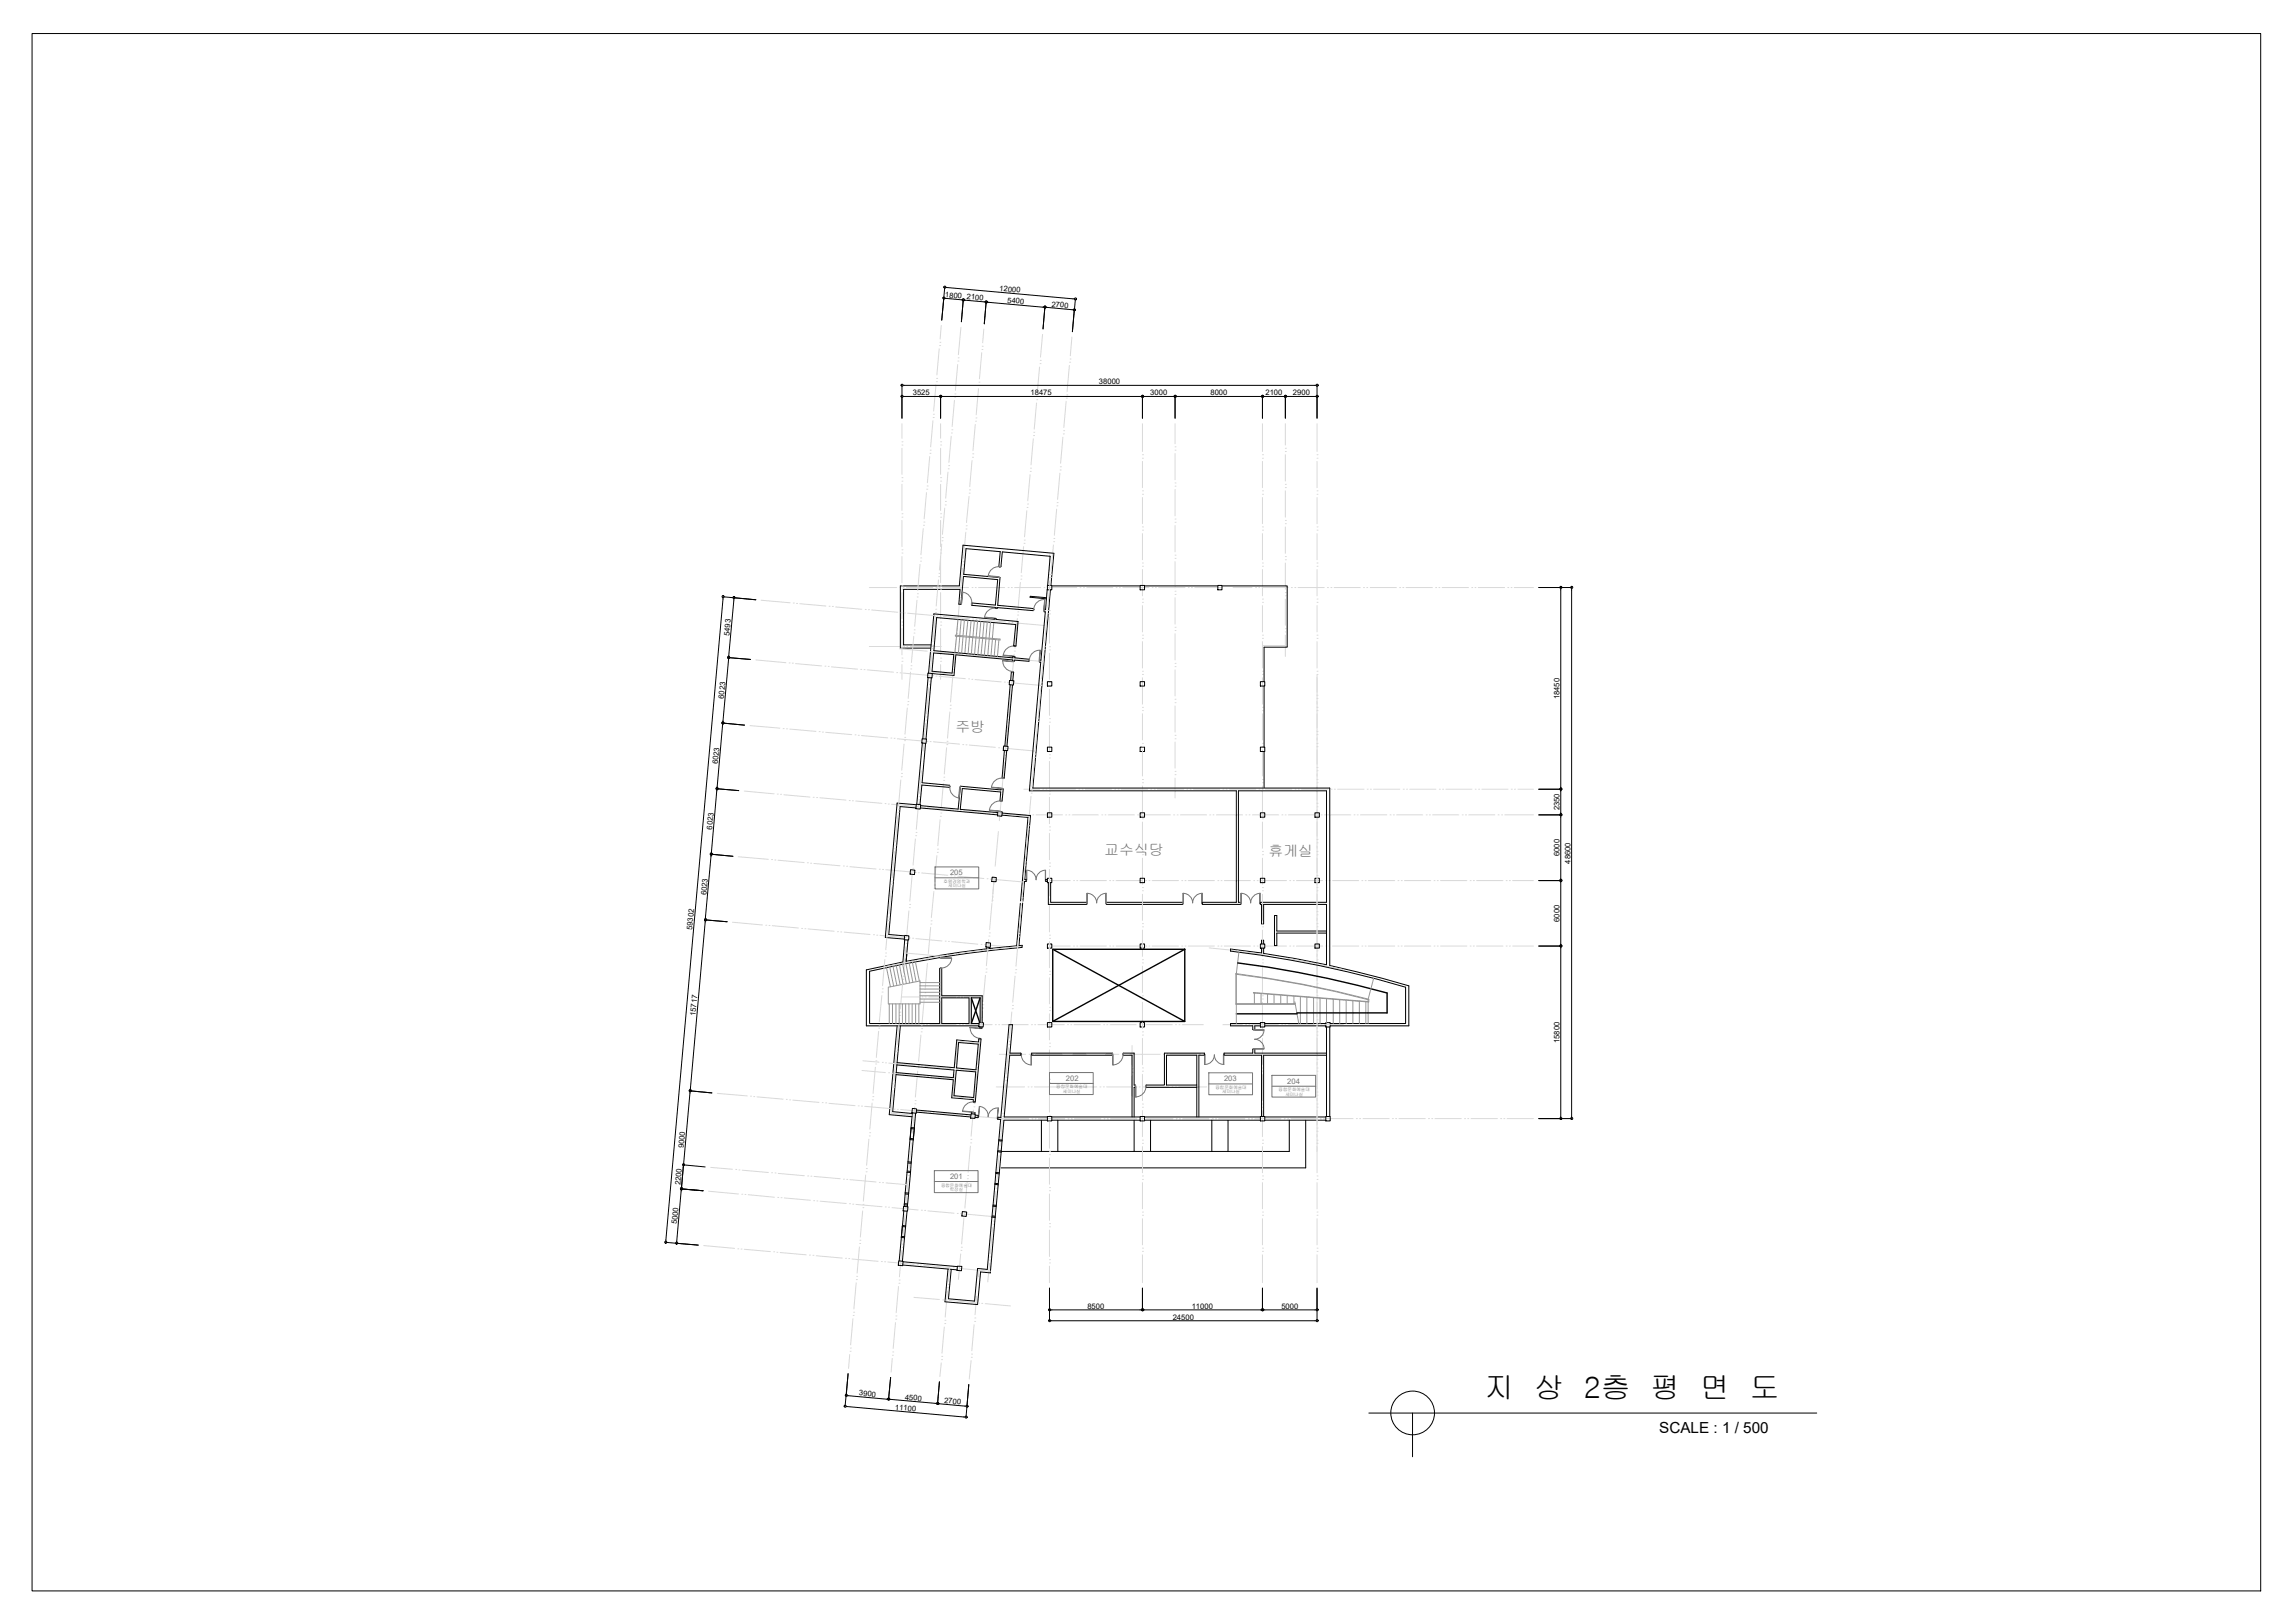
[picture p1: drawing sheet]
<svg xmlns="http://www.w3.org/2000/svg" width="420mm" height="297mm" viewBox="0 0 420 297" stroke-linecap="round" stroke-linejoin="round" font-family="sans-serif">
<defs><g id="words">
<text font-size="5.5" x="271.8" y="255.9">지 상 2층 평 면 도</text>
<text font-size="2.8" x="303.8" y="262.2">SCALE : 1 / 500</text>
<g font-size="2.7" fill="#757575">
<text x="174.9" y="133.9">주방</text>
<text x="202.2" y="156.4">교수식당</text>
<text x="232.2" y="156.6">휴게실</text>
</g>
<g font-size="1.4">
<text x="183" y="53.3" transform="rotate(5 183 53.3)">12000</text>
<text x="173" y="54.4" transform="rotate(5 173 54.4)">1800</text>
<text x="176.9" y="54.7" transform="rotate(5 176.9 54.7)">2100</text>
<text x="184.4" y="55.4" transform="rotate(5 184.4 55.4)">5400</text>
<text x="192.5" y="56.1" transform="rotate(5 192.5 56.1)">2700</text>
<text x="201.2" y="70.3">38000</text>
<text x="167.1" y="72.3">3525</text>
<text x="188.7" y="72.3">18475</text>
<text x="210.6" y="72.3">3000</text>
<text x="221.6" y="72.3">8000</text>
<text x="231.7" y="72.3">2100</text>
<text x="236.7" y="72.3">2900</text>
<text x="133.5" y="116.4" transform="rotate(-85 133.5 116.4)">5493</text>
<text x="132.5" y="127.9" transform="rotate(-85 132.5 127.9)">6023</text>
<text x="285.5" y="128" transform="rotate(-90 285.5 128)">18450</text>
<text x="131.4" y="139.9" transform="rotate(-85 131.4 139.9)">6023</text>
<text x="285.5" y="148.3" transform="rotate(-90 285.5 148.3)">2350</text>
<text x="130.4" y="151.8" transform="rotate(-85 130.4 151.8)">6023</text>
<text x="285.5" y="156.7" transform="rotate(-90 285.5 156.7)">6000</text>
<text x="287.5" y="158.1" transform="rotate(-90 287.5 158.1)">48600</text>
<text x="129.3" y="163.9" transform="rotate(-85 129.3 163.9)">6023</text>
<text x="126.7" y="170.2" transform="rotate(-85 126.7 170.2)">59302</text>
<text x="285.5" y="168.7" transform="rotate(-90 285.5 168.7)">6000</text>
<text x="127.3" y="186" transform="rotate(-84 127.3 186)">15717</text>
<text x="285.5" y="190.9" transform="rotate(-90 285.5 190.9)">15800</text>
<text x="125.2" y="210.1" transform="rotate(-85 125.2 210.1)">9000</text>
<text x="124.6" y="216.9" transform="rotate(-85 124.6 216.9)">2200</text>
<text x="123.9" y="224.1" transform="rotate(-85 123.9 224.1)">5000</text>
<text x="199.1" y="239.5">8500</text>
<text x="218.2" y="239.5">11000</text>
<text x="234.6" y="239.5">5000</text>
<text x="214.7" y="241.5">24500</text>
<text x="157.3" y="255.4" transform="rotate(5 157.3 255.4)">3900</text>
<text x="163.8" y="258" transform="rotate(5 163.8 258)">11100</text>
<text x="165.6" y="256.2" transform="rotate(5 165.6 256.2)">4500</text>
<text x="172.8" y="256.8" transform="rotate(5 172.8 256.8)">2700</text>
</g>
<g font-size="1.4" fill="#757575">
<text x="173.9" y="160.2">205</text>
<text x="195.1" y="197.8">202</text>
<text x="224.1" y="197.9">203</text>
<text x="235.7" y="198.3">204</text>
<text x="173.9" y="215.8">201</text>
</g>
<g font-size=".8" fill="#757575">
<text x="172.7" y="161.5">호텔경영학과</text>
<text x="173.6" y="162.4">세미나실</text>
<text x="193.4" y="199.2">융합문화예술대</text>
<text x="194.6" y="200">세미나실</text>
<text x="222.5" y="199.3">융합문화예술대</text>
<text x="223.8" y="200.1">세미나실</text>
<text x="234.1" y="199.7">융합문화예술대</text>
<text x="235.3" y="200.5">세미나실</text>
<text x="172.3" y="217.2">융합문화예술대</text>
<text x="173.9" y="218">학장실</text>
</g>
</g></defs>
<!-- layer: CEN -->
<g fill="none" stroke="#d9d9d9" stroke-width=".18">
<path d="M172.3 59.6l-.2 2.5M175.9 59.9l-.4 5M165.1 77.6v2.6M170.8 77l-.4 4.8M170.8 76.4h.1M170.9 75.8h.1M171.4 70.4l-.5 4.8M171.4 69.9h.1M171.5 69.3h.1M171.9 63.8l-.4 4.8M172 63.2h.1M172.1 62.7h.1"/>
<path d="M172.2 77.6v2.6M174.1 79.8l-.4 4.8M174.2 79.2h.1M174.3 78.7h.1M174.7 73.3l-.4 4.8M174.8 72.7h.1M174.8 72.1h.1M175.3 66.7l-.4 4.8M175.4 66.1h.1M175.4 65.5h.1M178.5 77.7l-.4 4.8M178.6 77.1h.1"/>
<path d="M178.7 76.5h.1M179.1 71.1l-.4 4.8M179.2 70.5h.1M179.2 69.9h.1M179.7 64.6l-.4 4.7M179.8 64h.1M179.8 63.4h.1M180.1 60.2l-.2 2.5M189.2 79.7h.1M189.3 79.1h.1M189.8 73.7l-.5 4.8M189.8 73.2h.1"/>
<path d="M189.9 72.6h.1M190.3 67.2l-.4 4.7M190.4 66.5h.1M190.4 66h.1M190.9 61.2l-.4 4.2M194.7 79.4h.1M194.7 78.8h.1M195.2 73.4l-.4 4.8M195.2 72.9h.1M195.3 72.3h.1M195.8 66.9l-.4 4.8M195.8 66.3h.1"/>
<path d="M195.9 65.7h.1M196.2 61.7l-.3 3.4M209.2 77.6v5M215.1 77.6v3.6M231.1 77.6v5M235.3 77.6v3.8M241.1 77.6v5M165.1 94.7h.1M165.1 94h.1M165.1 88.1h.1M165.1 87.4h.1M165.1 81.4h.1"/>
<path d="M165.1 80.9h.1M165.1 82v4.8M165.1 88.6v4.8M165.1 95.3v4.7M169 96.7l-.4 4.8M169.1 96.1h.1M169.1 95.5h.1M169.6 90.2l-.4 4.8M169.7 89.5h.1M169.7 88.9h.1M170.2 83.6l-.4 4.7M170.3 83h.1"/>
<path d="M170.3 82.4h.1M172.2 94.7h.1M172.2 94h.1M172.2 88.1h.1M172.2 87.4h.1M172.2 81.4h.1M172.2 80.9h.1M172.2 82v4.8M172.2 88.6v4.8M172.2 95.3v4.7M172.4 99.6l-.4 4.8M172.5 99h.1"/>
<path d="M172.5 98.4h.1M173 93l-.5 4.8M173 92.4h.1M173.1 91.8h.1M173.6 86.4l-.5 4.8M173.6 85.8h.1M173.7 85.2h.1M176.8 97.4l-.4 4.8M176.9 96.8h.1M176.9 96.2h.1M177.4 90.8l-.5 4.8M177.4 90.3h.1"/>
<path d="M177.5 89.7h.1M178 84.3l-.5 4.8M178 83.7h.1M178.1 83.1h.1M187.5 99.4h.1M187.5 98.8h.1M188 93.5l-.4 4.8M188 92.9h.1M188.1 92.2h.1M188.6 86.9l-.4 4.8M188.6 86.3h.1M188.7 85.7h.1"/>
<path d="M189.2 80.3l-.4 4.8M192.9 99.7l-.5 4.8M192.9 99.1h.1M192.9 98.6h.1M193.4 93.2l-.4 4.8M193.5 92.6h.1M193.5 92h.1M194 86.6l-.4 4.8M194.1 86h.1M194.1 85.4h.1M194.6 80l-.4 4.8M209.2 97h.1"/>
<path d="M209.2 96.4h.1M209.2 90.5h.1M209.2 89.8h.1M209.2 83.9h.1M209.2 83.2h.1M209.2 84.5v4.7M209.2 91.1v4.7M209.2 97.7v4.7M215.1 95.6h.1M215.1 95h.1M215.1 89h.1M215.1 88.4h.1"/>
<path d="M215.1 82.4h.1M215.1 81.8h.1M215.1 83v4.8M215.1 89.6v4.8M215.1 96.2v4.8M231.1 97h.1M231.1 96.4h.1M231.1 90.5h.1M231.1 89.8h.1M231.1 83.9h.1M231.1 83.2h.1M231.1 84.5v4.7"/>
<path d="M231.1 91.1v4.7M231.1 97.7v4.7M235.3 95.8h.1M235.3 95.3h.1M235.3 89.2h.1M235.3 88.6h.1M235.3 82.6h.1M235.3 82h.1M235.3 83.2v4.9M235.3 89.8v4.9M235.3 96.4v4.9M241.1 97h.1"/>
<path d="M241.1 96.4h.1M241.1 90.5h.1M241.1 89.8h.1M241.1 83.9h.1M241.1 83.2h.1M241.1 84.5v4.7M241.1 91.1v4.7M241.1 97.7v4.7M139.3 109.9l5.3 .4M145.2 110.4h.1M145.8 110.4h.1M146.4 110.5l4.8 .4"/>
<path d="M151.8 111h.1M152.4 111h.1M153 111.1l4.8 .4M158.4 111.5h.1M159 111.6h.1M159.2 107.5h5M159.2 118.3h5.6M159.6 111.6l4.8 .5M164.7 118.7l5 .5M164.7 107.5h.1M165 112.1h.1M165.1 114.4h.1"/>
<path d="M165.1 113.8h.1M165.1 107.8h.1M165.1 107.2h.1M165.1 101.2h.1M165.1 100.6h.1M165.1 101.9v4.7M165.1 108.5v4.7M165.1 115v4.8M165.3 107.5h.1M165.4 118.3h.1M165.6 112.2h.1M165.9 107.5h4.9"/>
<path d="M166 118.3h.1M166.1 112.2l4.8 .4M166.7 118.3h5.6M167.3 116.5l-.4 4.7M167.3 115.9h.1M167.4 115.3h.1M167.9 109.9l-.4 4.7M167.9 109.3h.1M168 108.7h.1M168.4 103.3l-.4 4.8M168.5 102.7h.1M168.6 102.1h.1"/>
<path d="M170.3 119.3h.1M170.6 119.3l-.4 4.8M170.7 118.7h.1M170.8 118.1h.1M170.9 119.3h.1M171.2 112.7l-.4 4.8M171.3 112.1h.1M171.3 111.5h.1M171.4 107.5h.1M171.5 112.7h.1M171.5 119.3l4.8 .5M171.8 106.1l-.4 4.8"/>
<path d="M171.9 105.5h.1M171.9 104.9h.1M171.9 107.5h.1M172.1 112.8h.1M172.2 114.4h.1M172.2 113.8h.1M172.2 107.8h.1M172.2 107.2h.1M172.2 101.2h.1M172.2 100.6h.1M172.2 101.9v4.7M172.2 108.5v4.7"/>
<path d="M172.2 115v4.8M172.5 107.5h4.8M172.7 112.8l4.8 .4M175 117.1l-.4 4.8M175.1 116.5h.1M175.2 116h.1M175.6 110.6l-.4 4.8M175.7 110h.1M175.8 109.4h.1M176.2 104l-.4 4.8M176.3 103.4h.1M176.3 102.8h.1"/>
<path d="M176.9 119.8h.1M177.5 119.9h.1M178 107.5h.1M178.1 113.3h.1M178.1 119.9l5.1 .5M178.5 107.5h.1M178.7 113.4h.1M179.1 107.5h4.8M179.3 113.4l4.8 .4M184.6 107.5h.1M184.7 113.9h.1M185.2 107.5h.1"/>
<path d="M185.3 113.9h.1M185.7 119.8l-.5 4.7M185.7 119.2h.1M185.7 118.6h.1M185.7 107.5h4.8M185.9 114l5.3 .5M186.3 113.2l-.5 4.7M186.3 112.6h.1M186.3 112h.1M186.8 106.6l-.4 4.8M186.9 106h.1M186.9 105.4h.1"/>
<path d="M187.4 100l-.4 4.8M191.1 107.5h.1M191.1 119.5l-.4 4.7M191.2 118.9h.1M191.2 118.3h.1M191.7 112.9l-.5 4.8M191.8 107.5h.1M191.8 112.3h.1M191.8 111.7h.1M192.1 119h.1M192.1 118.4h.1M192.1 112.4h.1"/>
<path d="M192.1 111.8h.1M192.1 105.7h.1M192.1 105.2h.1M192.1 101.6v3M192.1 106.3v4.8M192.1 112.9v4.8M192.1 119.5v4.8M192.3 106.3l-.5 4.8M192.3 105.7h.1M192.3 107.5h4.8M192.4 105.1h.1M197.7 107.5h.1"/>
<path d="M198.4 107.5h.1M199 107.5h4.7M204.3 107.5h.1M204.9 107.5h.1M205.6 107.5h4.7M209.2 116.8h.1M209.2 116.2h.1M209.2 110.2h.1M209.2 109.6h.1M209.2 103.6h.1M209.2 103h.1M209.2 104.2v4.9"/>
<path d="M209.2 110.8v4.9M209.2 117.4v4.9M210.9 107.5h.1M211.5 107.5h.1M212.1 107.5h4.8M215.1 115.4h.1M215.1 114.8h.1M215.1 108.8h.1M215.1 108.2h.1M215.1 102.2h.1M215.1 101.6h.1M215.1 102.8v4.8"/>
<path d="M215.1 109.4v4.8M215.1 116v4.8M217.5 107.5h.1M218.1 107.5h.1M218.7 107.5h5M225.7 107.5h3.5M229.9 107.5h.1M230.4 107.5h.1M231 107.5h4.8M231.1 116.8h.1M231.1 116.2h.1M231.1 110.2h.1"/>
<path d="M231.1 109.6h.1M231.1 103.6h.1M231.1 103h.1M231.1 104.2v4.9M231.1 110.8v4.9M231.1 117.4v4.9M231.1 118.2h4.2M235.3 115.7h.1M235.3 115.1h.1M235.3 109.1h.1M235.3 108.5h.1M235.3 102.4h.1"/>
<path d="M235.3 101.9h.1M235.3 103v4.9M235.3 109.6v4.8M235.3 116.2v3.9M236.4 107.5h.1M237.1 107.5h.1M237.6 107.5h4.8M241.1 116.8h.1M241.1 116.2h.1M241.1 110.2h.1M241.1 109.6h.1M241.1 103.6h.1"/>
<path d="M241.1 103h.1M241.1 104.2v4.9M241.1 110.8v4.9M241.1 117.4v4.9M243 107.5h.1M243.7 107.5h.1M244.2 107.5h4.8M249.6 107.5h.1M250.2 107.5h.1M250.9 107.5h4.7M256.2 107.5h.1M256.8 107.5h.1"/>
<path d="M257.4 107.5h4.8M262.8 107.5h.1M263.4 107.5h.1M264 107.5h4.8M269.4 107.5h.1M270 107.5h.1M270.6 107.5h4.8M276 107.5h.1M276.6 107.5h.1M277.2 107.5h3.5M137.3 132.8l5.5 .5M138.4 120.8l5.5 .5"/>
<path d="M143.4 133.4h.1M144 133.4h.1M144.5 121.3h.1M144.6 133.4l4.8 .5M145.1 121.4h.1M145.7 121.5l4.7 .4M150 133.9h.1M150.6 134h.1M151 121.9h.1M151.2 134l4.7 .5M151.6 122h.1M152.2 122l4.8 .5"/>
<path d="M156.5 134.5h.1M157.1 134.6h.1M157.6 122.5h.1M157.7 134.6l4.8 .4M158.2 122.6h.1M158.8 122.6l4.8 .4M163.1 135.1h.1M163.7 135.1h.1M164.2 123.1h.1M164.3 135.2l4.8 .4M164.8 123.1h.1M165.1 121h.1"/>
<path d="M165.1 120.4h.1M165.1 121.6v2.7M165.4 123.2l4.8 .4M165.5 136.2l-.4 4.8M165.6 135.6h.1M165.6 135h.1M166.1 129.6l-.4 4.8M166.1 129h.1M166.2 128.4h.1M166.7 123l-.4 4.8M166.7 122.4h.1M166.8 121.8h.1"/>
<path d="M169.4 132.4l-.4 5.1M169.5 131.8h.1M169.6 131.2h.1M169.7 135.7h.1M170 125.9l-.4 4.7M170.1 125.3h.1M170.2 124.7h.1M170.3 135.7h.1M170.6 123.1l3.9 .3M170.8 123.7h.1M170.9 135.8l4.8 .4M171.4 123.7h.1"/>
<path d="M171.9 123.8l4.8 .4M172.2 121h.1M172.2 120.4h.1M172.2 121.6v2.7M173.3 136.9l-.4 4.7M173.3 136.3h.1M173.4 135.7h.1M173.9 130.3l-.4 4.8M173.9 129.7h.1M174 129.1h.1M174.4 123.7l-.4 4.8M174.5 123.1h.1"/>
<path d="M174.6 122.5h.1M176.3 136.3h.1M176.9 136.3h.1M177.3 124.2h.1M177.4 136.4l4.8 .4M177.9 124.3h.1M178.5 124.4l4.8 .4M182.8 136.9h.1M183.4 136.9h.1M183.9 124.8h.1M183.9 139.5l-.4 4.8M184 138.9h.1"/>
<path d="M184 138.3h.1M184 136.9l5.5 .6M184.5 124.9h.1M184.5 132.9l-.4 4.8M184.5 132.3h.1M184.6 131.7h.1M185.1 126.3l-.5 4.8M185.1 125.7h.1M185.1 125l5.5 .4M185.2 125.1h.1M185.2 120.6l5.8 .5M189.3 139.2l-.4 4.8"/>
<path d="M189.4 138.6h.1M189.5 138h.1M189.9 132.6l-.4 4.8M190 132h.1M190 131.4h.1M190.5 126l-.4 4.8M190.6 125.4h.1M190.6 124.8h.1M192.1 138.7h.1M192.1 138.1h.1M192.1 132.2h.1M192.1 131.5h.1"/>
<path d="M192.1 125.6h.1M192.1 124.9h.1M192.1 126.2v4.7M192.1 132.8v4.7M192.1 139.4v4.7M209.2 136.7h.1M209.2 136.1h.1M209.2 130h.1M209.2 129.5h.1M209.2 123.4h.1M209.2 122.9h.1M209.2 124v4.9"/>
<path d="M209.2 130.6v4.8M209.2 137.2v4.8M215.1 135.2h.1M215.1 134.6h.1M215.1 128.6h.1M215.1 128h.1M215.1 122h.1M215.1 121.4h.1M215.1 122.6v4.8M215.1 129.2v4.8M215.1 135.8v4.8M231.1 136.7h.1"/>
<path d="M231.1 136.1h.1M231.1 130h.1M231.1 129.5h.1M231.1 123.4h.1M231.1 122.9h.1M231.1 124v4.9M231.1 130.6v4.8M231.1 137.2v4.8M241.1 134.5h.1M241.1 133.9h.1M241.1 127.8h.1M241.1 127.3h.1"/>
<path d="M241.1 136.7h.1M241.1 136.1h.1M241.1 130h.1M241.1 129.5h.1M241.1 123.4h.1M241.1 122.9h.1M241.1 123.5v91.1M135.2 156.8l5.5 .5M136.3 144.8l5.4 .5M141.3 157.3h.1M141.8 157.4h.1M142.3 145.3h.1"/>
<path d="M142.4 157.4l4.8 .5M142.9 145.4h.1M143.5 145.5l4.8 .4M147.8 157.9h.1M148.4 158h.1M148.9 145.9h.1M149 158l4.8 .5M149.5 146h.1M150.1 146l4.8 .4M154.4 158.5h.1M155 158.5h.1M155.5 146.5h.1"/>
<path d="M155.6 158.6l4.8 .4M156.1 146.6h.1M156.7 146.6l4.7 .4M161 159.1h.1M161.6 159.1h.1M162 147.1h.1M162.2 159.2l4.7 .4M162.6 147.2h.1M163.2 147.2l4.8 .4M163.8 155.9l-.4 4.8M163.8 155.3h.1M163.9 154.7h.1"/>
<path d="M164.4 149.3l-.5 4.8M164.4 148.7h.1M164.5 148.1h.1M164.9 142.7l-.4 4.8M165 142.2h.1M165 141.6h.1M167.1 159.6h.1M167.1 158.9h.1M167.5 159.7h.1M167.6 153.5l-.4 4.8M167.6 153h.1M167.7 152.4h.1"/>
<path d="M168.1 159.7h.1M168.2 147l-.4 4.8M168.2 146.4h.1M168.3 145.8h.1M168.6 147.7h.1M168.7 141.1l-.4 4.1M168.7 159.8l4.8 .4M169.2 147.7h.1M169.8 147.8l4.8 .4M171.5 156.6l-.4 4.8M171.6 156h.1M171.6 155.4h.1"/>
<path d="M172.1 150l-.4 4.8M172.2 149.4h.1M172.2 148.8h.1M172.7 143.4l-.4 4.8M172.7 142.8h.1M172.8 142.2h.1M175.2 148.3h.1M175.8 148.3h.1M176.4 148.4l4.8 .4M181.8 148.8h.1M182.4 148.9h.1M182.7 149.1h5.2"/>
<path d="M182.8 152.2l-.6 6.3M183 148.9l5.5 .5M183.3 146.1l-.3 4.1M183.4 145.5h.1M183.4 144.9h.1M187.4 144.4h2.9M187.6 158.9l-.4 4.8M187.6 158.3h.1M187.7 157.7h.1M188.2 152.4l-.5 4.7M188.2 151.7h.1M188.3 151.1h.1"/>
<path d="M188.5 149.1h.1M188.8 145.8l-.5 4.7M188.8 145.2h.1M188.9 144.6h.1M189.1 149.1h.1M189.7 149.1h4.8M190.9 144.4h.1M191.5 144.4h.1M192.1 144.4h4.8M192.1 158.5h.1M192.1 157.9h.1M192.1 151.9h.1"/>
<path d="M192.1 151.3h.1M192.1 145.3h.1M192.1 144.7h.1M192.1 145.9v4.8M192.1 152.5v4.9M192.1 159.1v4.9M195.1 149.1h.1M195.7 149.1h.1M196.3 149.1h4.8M197.5 144.4h.1M198.1 144.4h.1M198.7 144.4h4.8"/>
<path d="M201.7 149.1h.1M202.3 149.1h.1M202.9 149.1h4.8M204.1 144.4h.1M204.7 144.4h.1M205.3 144.4h4.8M208.3 149.1h.1M208.9 149.1h.1M209.2 156.4h.1M209.2 155.8h.1M209.2 149.9h.1M209.2 149.2h.1"/>
<path d="M209.2 143.3h.1M209.2 142.7h.1M209.2 143.8v4.8M209.2 150.5v4.7M209.2 157.1v4.7M209.5 149.1h4.8M210.7 144.4h.1M211.3 144.4h.1M211.9 144.4h4.8M214.9 149.1h.1M215.1 141.8h.1M215.1 141.2h.1"/>
<path d="M215.1 142.4v3.7M215.5 149.1h.1M216.1 149.1h4.8M217.3 144.4h.1M217.9 144.4h.1M218.5 144.4h4.8M221.5 149.1h.1M222.1 149.1h.1M222.7 149.1h4.8M223.9 144.4h.1M224.5 144.4h.1M225.1 144.4h4.8"/>
<path d="M228.1 149.1h.1M228.7 149.1h.1M229.3 149.1h4.8M230.5 144.4h.1M231.1 144.4h.1M231.1 156.4h.1M231.1 155.8h.1M231.1 149.9h.1M231.1 149.2h.1M231.1 143.3h.1M231.1 142.7h.1M231.1 143.8v4.8"/>
<path d="M231.1 150.5v4.7M231.1 157.1v4.7M231.7 144.4h4.8M234.7 149.1h.1M235.3 149.1h.1M235.9 149.1h4.8M237.1 144.4h.1M237.7 144.4h.1M238.3 144.4h4.8M241.1 154.3h.1M241.1 153.6h.1M241.1 147.7h.1"/>
<path d="M241.1 147h.1M241.1 141.1h.1M241.1 140.5h.1M241.1 156.4h.1M241.1 155.8h.1M241.1 149.9h.1M241.1 149.2h.1M241.1 143.3h.1M241.1 142.7h.1M241.3 149.1h.1M241.9 149.1h.1M242.5 149.1h4.8"/>
<path d="M243.7 144.4h.1M244.3 144.4h.1M244.9 144.4h4.8M247.9 149.1h.1M248.5 149.1h.1M249.1 149.1h4.8M250.3 144.4h.1M250.9 144.4h.1M251.5 144.4h4.8M254.5 149.1h.1M255.1 149.1h.1M255.7 149.1h4.8"/>
<path d="M256.9 144.4h.1M257.5 144.4h.1M258.1 144.4h4.8M261.1 149.1h.1M261.7 149.1h.1M262.3 149.1h4.8M263.5 144.4h.1M264.1 144.4h.1M264.7 144.4h4.8M267.7 149.1h.1M268.3 149.1h.1M268.9 149.1h4.8"/>
<path d="M270.1 144.4h.1M270.7 144.4h.1M271.3 144.4h4.8M274.3 149.1h.1M274.9 149.1h.1M275.5 149.1h5.2M276.7 144.4h.1M277.3 144.4h.1M277.9 144.4h2.8M134.1 168.8l5.5 .5M140.2 169.3h.1M140.8 169.4h.1"/>
<path d="M141.4 169.4l4.8 .4M146.8 169.9h.1M147.3 170h.1M147.9 170l4.8 .4M153.3 170.5h.1M153.9 170.6h.1M154.5 170.6l4.8 .4M159.9 171.1h.1M160.5 171.2h.1M161.1 171.2l4.8 .4M162 175.6l-.4 4.8M162.1 175h.1"/>
<path d="M162.1 174.4h.1M162.6 169l-.4 4.8M162.6 168.4h.1M162.7 167.9h.1M163.2 162.5l-.4 4.8M163.2 161.9h.1M163.3 161.3h.1M165.3 179.9l-.5 4.8M165.3 179.2h.1M165.3 178.6h.1M165.7 174.4l6.5 .6M165.8 173.3l-.4 4.8"/>
<path d="M165.9 172.7h.1M165.9 172.1h.1M166.4 166.7l-.4 4.8M166.5 171.7h.1M166.5 166.1h.1M166.5 165.5h.1M167 160.1l-.4 4.8M167 175.9l-5.1 1.1M167.1 171.7h.1M167.6 175.8h.1M167.7 171.8l4.8 .4M168.2 175.7h.1"/>
<path d="M169.8 176.3l-.4 4.8M169.8 175.7h.1M169.9 175.1h.1M170.4 169.7l-.4 4.8M170.4 169.1h.1M170.5 168.5h.1M171 163.2l-.5 4.7M171 162.6h.1M171.1 162h.1M172.2 177.2v4.3M173 172.3h.1M173.6 174.8l-4.8 .8"/>
<path d="M173.6 172.3h.1M174.1 160.3h.1M174.1 174.7h.1M174.2 172.3l4.8 .5M174.7 160.3h.1M174.7 174.6h.1M175.3 160.4l4.8 .4M179.6 172.8h.1M180.1 173.9l-4.8 .6M180.2 172.9h.1M180.4 178.5l-.4 4.8M180.5 177.9h.1"/>
<path d="M180.5 177.3h.1M180.7 173.9h.1M180.7 160.8h.1M180.8 172.9l5.5 .5M181 172l-.4 4.7M181 171.3h.1M181.1 170.7h.1M181.3 173.8h.1M181.3 160.9h.1M181.6 165.4l-.4 4.7M181.6 164.8h.1M181.7 164.2h.1"/>
<path d="M181.9 161l5.5 .4M182 160.7l-.4 4.4M182 160.5l-.2 3.1M185.8 178.6l-.4 4.8M185.9 178.1h.1M186 177.5h.1M186.4 172l-.4 4.8M186.5 171.5h.1M186.5 170.9h.1M187 165.5l-.4 4.8M187.1 164.9h.1M187.1 164.3h.1"/>
<path d="M187.1 173.2l-5.2 .5M192.1 178.4h.1M192.1 177.8h.1M192.1 171.7h.1M192.1 171.2h.1M192.1 165.1h.1M192.1 164.5h.1M192.1 173.1h3.8M192.1 161.2h3.8M192.1 165.7v4.9M192.1 172.3v4.8M192.1 178.9v4.8"/>
<path d="M196.5 173.1h.1M196.5 161.2h.1M197.1 173.1h.1M197.1 161.2h.1M197.7 173.1h4.9M197.7 161.2h4.9M203.1 173.1h.1M203.1 161.2h.1M203.7 173.1h.1M203.7 161.2h.1M204.3 173.1h4.9M204.3 161.2h4.9"/>
<path d="M209.2 176.2h.1M209.2 175.6h.1M209.2 169.6h.1M209.2 169h.1M209.2 163h.1M209.2 162.4h.1M209.2 163.7v4.7M209.2 170.2v4.8M209.2 176.8v4.9M209.7 173.1h.1M209.7 161.2h.1M210.3 173.1h.1"/>
<path d="M210.3 161.2h.1M210.9 173.1h4.9M210.9 161.2h4.9M216.4 173.1h.1M216.4 161.2h.1M216.9 173.1h.1M216.9 161.2h.1M217.5 173.1h4.8M217.5 161.2h4.8M221.4 173.5l4.5 .4M223 173.1h.1M223 161.2h.1"/>
<path d="M223.5 173.1h.1M223.5 161.2h.1M224.1 173.1h4.8M224.1 161.2h4.8M226.5 174h.1M227.1 174.1h.1M227.7 174.2l4.5 .6M229.5 173.1h.1M229.5 161.2h.1M230.2 173.1h.1M230.2 161.2h.1M230.7 173.1h4.8"/>
<path d="M230.7 161.2h4.8M231.1 176.2h.1M231.1 175.6h.1M231.1 169.6h.1M231.1 169h.1M231.1 163h.1M231.1 162.4h.1M231.1 163.7v4.7M231.1 170.2v4.8M231.1 176.8v4.9M235.7 175.4l4.3 .8M236.1 173.1h.1"/>
<path d="M236.1 161.2h.1M236.8 173.1h.1M236.8 161.2h.1M237.3 173.1h4.8M237.3 161.2h4.8M240.6 176.3h.1M241.1 174h.1M241.1 173.4h.1M241.1 167.4h.1M241.1 166.8h.1M241.1 160.8h.1M241.1 160.2h.1"/>
<path d="M241.1 176.2h.1M241.1 175.6h.1M241.1 169.6h.1M241.1 169h.1M241.1 163h.1M241.1 162.4h.1M241.2 176.4h.1M241.8 176.6l4.1 .9M242.7 173.1h.1M242.7 161.2h.1M243.3 173.1h.1M243.3 161.2h.1"/>
<path d="M244 173.1h4.7M244 161.2h4.7M249.3 173.1h.1M249.3 161.2h.1M249.9 173.1h.1M249.9 161.2h.1M250.5 173.1h4.8M250.5 161.2h4.8M255.9 173.1h.1M255.9 161.2h.1M256.5 173.1h.1M256.5 161.2h.1"/>
<path d="M257.1 173.1h4.8M257.1 161.2h4.8M262.5 173.1h.1M262.5 161.2h.1M263.1 173.1h.1M263.1 161.2h.1M263.7 173.1h4.8M263.7 161.2h4.8M269.1 173.1h.1M269.1 161.2h.1M269.7 173.1h.1M269.7 161.2h.1"/>
<path d="M270.3 173.1h4.9M270.3 161.2h4.9M275.7 173.1h.1M275.7 161.2h.1M276.3 173.1h.1M276.3 161.2h.1M276.9 173.1h3.8M276.9 161.2h3.8M157.8 195.9l4.3 .4M158 194.1l2.9 .3M160.3 195.3l-.5 4.8M160.3 194.7h.1"/>
<path d="M160.3 194.1h.1M160.9 188.8l-.5 4.7M160.9 188.2h.1M160.9 187.6h.1M161.4 182.2l-.4 4.8M161.5 181.6h.1M161.5 194.4h.1M161.5 181h.1M162.1 194.5h.1M162.7 196.3h.1M162.7 194.6l4.8 .4M163.3 196.4h.1"/>
<path d="M163.5 199.6l-.4 4.2 3.9 .3M163.6 199h.1M163.6 198.4h.1M163.9 196.5l4.7 .4M164.1 193l-.5 4.8M164.1 192.4h.1M164.2 191.8h.1M164.6 187.5h3.8M164.7 186.4l-.5 4.8M164.7 185.8h.1M164.7 185.3h.1M165 182.5h3.2"/>
<path d="M168 196l-.4 4.8M168.1 195.4h.1M168.1 195h.1M168.1 194.8h.1M168.6 189.4l-.4 4.8M168.6 188.8h.1M168.7 188.3h.1M168.7 195.1h.1M168.8 182.5h.1M169 187.5h.1M169.2 182.9l-.4 4.8M169.2 182.3h.1"/>
<path d="M169.2 196.9h.1M169.3 181.7h.1M169.3 195.2l4.8 .4M169.4 182.5h.1M169.6 187.5h.1M169.8 197h.1M170 182.5h4.8M170.3 187.5h4.7M170.5 197.1l4.2 .3M172.2 182.7h.1M172.2 182.1h.1M172.2 183.3v4.2"/>
<path d="M174.7 195.6h.1M174.8 196.6l-.4 4.1 4 .4M174.9 195.9h.1M174.9 195.3h.1M175.3 195.7h.1M175.4 182.5h.1M175.6 187.5h.1M175.9 195.7l3 .3M176 182.5h.1M176.2 187.5h.1M176.6 182.5h3.2M176.8 187.5h4.8"/>
<path d="M177.6 182.5v5M178.8 196.6l-.4 4.8M178.9 196h.1M178.9 195.4h.1M179.3 190.9l-4-.4-.4 4.2M179.4 190.1l-.4 4.7M179.6 182.5v5M179.9 185.1l-.3 3M179.9 184.5h.1M179.9 183.9h.1M182.2 187.5h.1M182.4 198.9h5.2"/>
<path d="M182.8 187.5h.1M183 193h4.8M183.4 187.5h4.8M184.1 198.4l-.4 4.8M184.1 197.7h.1M184.2 197.1h.1M184.6 191.8l-.4 4.8M184.7 191.2h.1M184.8 190.6h.1M185.2 185.2l-.4 4.8M185.3 184.6h.1M185.4 184h.1"/>
<path d="M188.2 198.9h.1M188.4 193h.1M188.8 198.9h.1M188.8 187.5h.1M189 193h.1M189.4 198.9h4.8M189.4 187.5h.1M189.6 193h4.8M190 187.5h4.8M192.1 198.2h.1M192.1 197.5h.1M192.1 191.6h.1"/>
<path d="M192.1 190.9h.1M192.1 185h.1M192.1 184.4h.1M192.1 185.5v4.8M192.1 192.2v4.7M192.1 198.8v4.7M194.8 198.9h.1M195.4 198.9h.1M195.4 187.5h.1M196 198.9h4.8M196 187.5h.1M196.5 193h2.3"/>
<path d="M196.6 187.5h4.9M201.4 198.9h.1M202 198.9h.1M202 187.5h.1M202.4 193h2.4M202.6 198.9h4.8M202.6 187.5h.1M203.2 187.5h4.8M206.8 193h5.6M207.2 196.3h.1M207.2 195.6h.1M207.2 191.3v3.7"/>
<path d="M207.2 196.9v3.6M208 198.9h.1M208.6 198.9h.1M208.6 187.5h.1M209.2 196h.1M209.2 195.5h.1M209.2 189.4h.1M209.2 188.8h.1M209.2 182.8h.1M209.2 182.2h.1M209.2 183.4v4.9M209.2 190v4.9"/>
<path d="M209.2 196.6v4.8M209.2 198.9h4.8M209.2 187.5h.1M209.8 187.5h4.8M213 193h.1M213.6 193h.1M214.2 193h5.6M214.6 198.9h.1M215.2 198.9h.1M215.2 187.5h.1M215.8 198.9h5.1M215.8 187.5h.1"/>
<path d="M216.4 187.5h3.9M223.9 187.5h3.5M228 187.5h.1M228.6 187.5h.1M229.2 187.5h4.8M231.1 196h.1M231.1 195.5h.1M231.1 189.4h.1M231.1 188.8h.1M231.1 182.8h.1M231.1 182.2h.1M231.1 183.4v4.9"/>
<path d="M231.1 190v4.9M231.1 196.6v4.8M234.6 187.5h.1M235.2 187.5h.1M235.8 187.5h4.8M241.1 199.9h.1M241.1 193.8h.1M241.1 193.3h.1M241.1 187.2h.1M241.1 186.6h.1M241.1 180.6h.1M241.1 180h.1"/>
<path d="M241.1 196h.1M241.1 195.5h.1M241.1 189.4h.1M241.1 188.8h.1M241.1 182.8h.1M241.1 182.2h.1M241.2 187.5h.1M241.8 187.5h.1M242.4 187.5h3.5M129.7 218l5.5 .5M130.1 213.7l4 .3M131.3 200.1l5.5 .5"/>
<path d="M134.7 214h.1M135.3 214.1h.1M135.8 218.6h.1M135.9 214.2l4.8 .4M136.4 218.6h.1M137 218.7l4.8 .4M137.4 200.6h.1M138 200.7h.1M138.6 200.7l4.8 .5M141.3 214.6h.1M141.9 214.7h.1M142.4 219.2h.1"/>
<path d="M142.5 214.8l4.8 .4M143 219.2h.1M143.6 219.2l4.8 .5M144 201.2h.1M144.6 201.3h.1M145.1 201.3l4.8 .5M147.9 215.2h.1M148.4 215.3h.1M149 219.8h.1M149 215.3l4.8 .4M149.5 219.8h.1M150.1 219.8l4.8 .5"/>
<path d="M150.5 201.8h.1M151.2 201.8h.1M151.8 201.9l4.7 .5M154.4 215.8h.1M155 215.9h.1M155.6 215.9l4.8 .4M157.1 202.4h.1M157.7 202.4h.1M158.3 202.5l4.8 .4M158.5 215.1l-.4 4.7M158.6 214.5h.1M158.6 213.9h.1"/>
<path d="M159.1 208.5l-.4 4.8M159.2 207.9h.1M159.2 207.3h.1M159.7 201.9l-.5 4.8M159.7 201.3h.1M159.8 200.7h.1M161 216.4h.1M161.6 216.5h.1M162.2 216.5l4 .3M163.7 203h.1M164.3 203h.1M164.9 203.1l4.8 .4"/>
<path d="M166.3 215.7l-.5 4.8M166.3 215.1h.1M166.4 214.5h.1M166.9 209.2l-.5 4.8M166.9 208.6h.1M166.9 208h.1M167.5 202.6l-.5 4.8M167.5 202h.1M167.5 201.4h.1M170.3 203.6h.1M170.8 203.6h.1M171.5 203.7l4.7 .4"/>
<path d="M176.9 204.1h.1M177.1 216.3l-.5 4.8M177.1 215.7h.1M177.2 215.1h.1M177.4 204.2h.1M177.7 209.8l-.5 4.7M177.7 209.2h.1M177.7 208.5h.1M178 204.3l5.5 .4h4.8M178.2 203.2l-.4 4.7M178.3 202.6h.1M178.3 202h.1"/>
<path d="M182.3 218.1l-.4 4.7M182.4 217.5h.1M182.4 216.9h.1M182.9 211.5l-.4 4.8M183 210.9h.1M183 210.3h.1M183.5 204.9l-.4 4.8M183.5 204.3h.1M183.6 203.8h.1M188.9 204.7h.1M189.5 204.7h.1M190.1 204.7h4.8"/>
<path d="M192.1 217.9h.1M192.1 217.3h.1M192.1 211.3h.1M192.1 210.7h.1M192.1 204.7h.1M192.1 204.1h.1M192.1 205.4v4.7M192.1 211.9v4.8M192.1 218.5v4.9M195.5 204.7h.1M196.1 204.7h.1M196.7 204.7h4.8"/>
<path d="M202.1 204.7h.1M202.7 204.7h.1M203.3 204.7h4.8M208.7 204.7h.1M209.2 215.9h.1M209.2 215.2h.1M209.2 209.3h.1M209.2 208.7h.1M209.2 202.6h.1M209.2 202.1h.1M209.2 203.2v4.8M209.2 209.8v4.8"/>
<path d="M209.2 216.5v4.7M209.3 204.7h.1M209.9 204.7h4.8M215.3 204.7h.1M215.9 204.7h.1M216.5 204.7h4.8M221.9 204.7h.1M222.5 204.7h.1M223.1 204.7h4.8M228.5 204.7h.1M229.1 204.7h.1M229.7 204.7h4.8"/>
<path d="M231.1 215.9h.1M231.1 215.2h.1M231.1 209.3h.1M231.1 208.7h.1M231.1 202.6h.1M231.1 202.1h.1M231.1 203.2v4.8M231.1 209.8v4.8M231.1 216.5v4.7M235.1 204.7h.1M235.7 204.7h.1M236.3 204.7h4.8"/>
<path d="M241.1 207.1h.1M241.1 206.5h.1M241.1 200.4h.1M241.1 215.9h.1M241.1 215.2h.1M241.1 209.3h.1M241.1 208.7h.1M241.1 202.6h.1M241.1 202.1h.1M241.1 216.5v4.7M241.7 204.7h.1M242.3 204.7h.1"/>
<path d="M242.9 204.7h4.8M248.3 204.7h.1M248.9 204.7h.1M249.5 204.7h4.8M254.9 204.7h.1M255.5 204.7h.1M256.1 204.7h4.8M261.5 204.7h.1M262.1 204.7h.1M262.7 204.7h4.8M268.1 204.7h.1M268.7 204.7h.1"/>
<path d="M269.3 204.7h4.8M274.7 204.7h.1M275.3 204.7h.1M275.9 204.7h4.8M128.8 228l5.7 .5M135.1 228.6h.1M135.7 228.6h.1M136.3 228.6l4.7 .5M141.6 229.1h.1M142.2 229.2h.1M142.8 229.2l4.8 .5M148.2 229.7h.1"/>
<path d="M148.8 229.7h.1M149.4 229.8l4.8 .5M154.8 230.3h.1M155.4 230.3h.1M155.5 220.3h.1M156 230.4l4.8 .4M156.1 220.4h.1M156.7 220.4l4.8 .5M156.7 234.8l-.4 4.8M156.8 234.2h.1M156.8 233.6h.1M157.3 228.2l-.4 4.8"/>
<path d="M157.4 227.6h.1M157.4 227h.1M157.9 221.6l-.4 4.8M158 221h.1M158 220.4h.1M161.4 230.9h.1M162 230.9h.1M162.1 220.9h.1M162.5 231l4.8 .4M162.7 220.9h.1M163.3 221l4.8 .4M164.5 235.5l-.4 4.7"/>
<path d="M164.6 234.9h.1M164.6 234.3h.1M165.1 228.9l-.4 4.8M165.2 228.3h.1M165.2 227.7h.1M165.7 222.3l-.4 4.8M165.7 221.7h.1M165.8 221.1h.1M167.3 237.4l4.7 .4M167.9 231.5h.1M168.5 231.5h.1M168.7 221.5h.1"/>
<path d="M169.1 231.6l4.8 .4M169.3 221.5h.1M169.9 221.6l4.8 .4M172.6 237.9h.1M173.2 238h.1M173.5 236.3l-.5 4.7M173.5 235.7h.1M173.6 235.1h.1M173.8 238l4.7 .4M173.8 232l-.2 2.5M174.5 232h.1M175.1 232.1h.1"/>
<path d="M175.2 222.1h.1M175.7 232.2l5.6 .5M175.8 222.1h.1M175.9 229.5l-.4 4.6M175.9 228.9h.1M176 228.3h.1M176.4 222.2l5.5 .5M176.5 222.9l-.4 4.8M176.5 222.3h.1M176.6 221.7h.1M178.8 237.2l-.3 3.4M179.1 238.5h.1"/>
<path d="M179.2 232.5l-.1 1.2M179.7 238.5h.1M180.4 238.6l4.6 .4M181.2 231.2l-.4 3.4M181.2 230.6h.1M181.3 230h.1M181.7 224.7l-.4 4.7M181.8 224.1h.1M181.8 223.5h.1M192.1 231.1h.1M192.1 230.5h.1M192.1 224.5h.1"/>
<path d="M192.1 223.9h.1M192.1 225.1v4.9M192.1 231.7v3M209.2 229h.1M209.2 228.4h.1M209.2 222.4h.1M209.2 221.8h.1M209.2 223.1v4.7M209.2 229.7v5M231.1 229h.1M231.1 228.4h.1M231.1 222.4h.1"/>
<path d="M231.1 221.8h.1M231.1 223.1v4.7M231.1 229.7v5M241.1 229h.1M241.1 228.4h.1M241.1 222.4h.1M241.1 221.8h.1M241.1 223.1v4.7M241.1 229.7v5M155.6 247.9l-.3 2.5M155.6 247.3h.1M155.7 246.7h.1"/>
<path d="M156.2 241.3l-.5 4.8M156.2 240.7h.1M156.3 240.2h.1M163.4 248.6l-.3 2.5M163.4 248h.1M163.4 247.4h.1M163.9 242.1l-.4 4.7M164 241.4h.1M164 240.8h.1M172.3 249.4l-.2 2.5M172.4 248.8h.1M172.4 248.2h.1"/>
<path d="M172.9 242.9l-.4 4.8M173 242.2h.1M173 241.6h.1M177.8 249l-.4 3.4M177.8 248.4h.1M177.9 247.8h.1M178.3 242.4l-.4 4.8M178.4 241.9h.1M178.5 241.2h.1"/>
</g>
<!-- layer: WALL -->
<g fill="none" stroke="#000" stroke-width=".18">
<path d="M170.9 119.5l3.7 .3-.3 3.4-3.7-.3zM188.6 109.1l3 .3v.2l-3-.3zM191.7 107.9l-.3 3.7-.2-.1v.5h.2l-.8 8.8h-.2v.4h.1l-2 23.5h37.8v20.4h-6.2v.4h7v-.4h-.4v-20.4h16.2v20.4h-12.2v.4h.3v3.6h.3v-3.6h11.6v11.1l-5.8-1.2-5.8-.9v-1M191.8 107.1l.5-5.3-8.8-.8-.3 2.7h-.3l.2-2.7-6.2-.6-.5 4.7 6.7 .6-.4 5.1 6.5 .6v.4l-6.6-.5-4.7-.5 .1-.4 4.2 .3 .5-4.6-6.3-.6-.5 5.1h-.4l.3-2.7h-10.4v10.1h5.1M192.3 108l-3.2 36.2h54.3v32.5l9.7 2.4 4.8 1.3v7.3h-14.4M192.4 107.1l.5-5.8-16.6-1.5-.7 7.4h-10.8v11.4h5.6M192.6 107.2h16.1M209.5 107.2h13.5M223.7 107.2h12v11.2h-4.3v6.4M168.9 136l-1.1 11.2M169.4 136.1l-.6 7.2 5 .4v.4l-5-.4-.4 3.5M169.9 124l-1 11.2"/>
<path d="M170 123.2l1-10.8 11 .8 4.4 .5-.4 4.5h-.4l.4-3.9-14.5-1.3-.5 6.1 14.4 1.3v-.2h.4v.2l2.6 .3v.3l-2.7-.2v.2h-.3v-.2l-10.4-1-.3 3.8-4-.3M170.5 124l-1 11.3M183.9 137.3l-.4 5.1h.3l.5-5M184.9 125.3l-.9 11.2M185 124.5l.2-1.5h.4l-.2 1.6M185.4 125.4l-1.1 11.2M231.4 125.6v11.1M231.4 137.5v6.6M167.7 147.9l-2.9-.3-2.1 23.4 2.9 .3M167.8 147.3l-3.6-.3-2.1 24.6 3.5 .3M168.5 147.9l14.2 1.2M168.5 147.4l6.9 .7 .4-4.2 7.4 .7v-.2h.5l-.2 2.2h-.4l.1-1.7-7-.6-.4 3.8 6.9 .6"/>
<path d="M183.4 149.2l4.8 .4-1.4 15.3M183.5 148.8l5.2 .5-1.1 11.7h.3v.3h-.3l-.3 3.6M165.6 172l-.3 4.1-6.7 1.4v10.2h20.6M166 174.7l-.1 1.2M166.2 172l-.3 3.9M180.7 173.4v.3l-5 .6-9.8 1.6M186.8 165.3l-.7 7.8-5.1 .5 .1-.2M187.2 165.3l-.7 7.8 .6-.1v.4a194.6 194.6 0 0 0-27.9 4.4v9.5M191.8 161h-.3v.3h.3M191.9 161.5v4h7.1v-.4h-6.7v-3.6M202.6 165.1h13.9v.4h-13.9zM231 173.5v.9l-5.7-.7v.4a193.4 193.4 0 0 1 32 6.6v6.6h-13.8"/>
<path d="M231 172.8v-.7h.3v.7M242.9 170.4h-9.1v-2.8h-.5v5.5h.5v-2.3h9.1M164.2 194.9l10.5 .9-.2 1.4-10.4-.9M164.2 194.5l10.5 .9 .5-5.1 3.9 .4 .1-.6 .4 .1-1.1 11.5-.3-.1v-.3l-4-.4 .3-3.3-10.4-.9M164.2 187.7l-1.4 16.3 4.2 .4M164.8 187.7l-1.4 15.8 3.6 .3M172.4 182.6h5v4.7h-5zM175.1 195.9l3.5 .3-.3 4.7-3.6-.4zM175.5 190.8l3.6 .3-.4 4.7-3.6-.3zM179.4 187.9v.2l.4 .1v-.2M179.4 187.1v-4.5h-1.6v4.7h1.4M179.8 187.2v-5h-7.4v-5h-.4v10.1h-12.8"/>
<path d="M188.9 192.7h14.8v.4h-14.8zM219.1 199h-9.3v-.4h3.4v-5.9h7.3v.4h-1v11.3M219.1 198.6h-5.5v-5.5h5.5v11.3M230.7 187.3h-5.4v.4h4v.7h.4v-.7h1M231.5 187.3h11.2M231.5 187.7h11.2M242.9 188v16.3M242.9 192.7h-13.2v-.7h-.4v.7h-5.2v.4h6.9v11.2M242.9 193.1h-11.6v11.2M243.4 188v16.3M166.1 214.5l-.4 3.8M166.7 214.6l-.3 3.8"/>
<path d="M167 203.7l-.8 8.9M167.6 203.8l-.8 8.9M167.8 203.5l9.9 .9M167.8 203.2l9.9 .8M177.9 203.8v-.2l.6 .1v.2M178.5 204.1h.6v.5l-.6-.1M182.1 216.7l-.3 3.9M182.7 210.8l-.4 3.8M182.7 216.8l-.3 3.8M183.2 204.5h-.5v.4h.5M183.3 210.9l-.3 3.7M190.7 205v5.7"/>
<path d="M191.8 205h-8l-.3 3.7M191.8 204.4h-8l1.1-11.3h2v-.4h-2l.5-5.2h-.7l-1.8 21.1M192.6 205h16.1M192.6 204.4h16.1M193.7 205v5.7M207.2 204.4v-11.3h-1.6v-.4h2v5.9h.2v.4h-.2v5.4M207.6 205v5.7M209.5 205h21.2M209.5 204.4h21.2M210.6 205v5.7M221.9 205v5.7M224.8 205v5.7"/>
<path d="M231.5 205h11.2M231.5 204.4h11.2M236 205v5.7h-52.7M239 205v8.7h-55.7M165.3 231.5l9.9 .9M165.3 230.9l10 .9M165.5 221.6l-.9 9.2M165.6 220.5l-.1 .3M165.6 226.5l-.4 4.3M166.1 221.7l-.3 2.7M166.1 220.6v.3M181.6 222.8l-.9 9.5-1.7-.1-.6 5.9-4.8-.4 .5-5.4"/>
<path d="M182.2 222.8l-.9 10.2-1.8-.2-.5 6-6-.5 .6-6"/>
</g>
<!-- layer: 0e -->
<g fill="none" stroke="#000" stroke-width=".18">
<path d="M191.8 107.1h.8v.9h-.8zM208.7 107.1h.8v.9h-.8zM223 107.1h.7v.9h-.7zM168.8 135.2l.8 .1-.1 .8-.7-.1zM169.9 123.2l.8 .1-.1 .8-.8-.1zM183.8 136.5l.8 .1-.1 .8-.8-.1zM184.8 124.5l.8 .1-.1 .8-.7-.1zM191.8 136.7h.8v.8h-.8zM191.8 124.8h.8v.8h-.8zM208.7 136.7h.8v.8h-.8zM208.7 124.8h.8v.8h-.8zM230.7 124.8h.8v.8h-.8z"/>
<path d="M230.7 136.7h.8v.8h-.8zM166.7 159.2l.8 .1-.1 .8-.8-.1zM167.8 147.2l.8 .1-.1 .8-.8-.1zM182.7 148.5l.8 .1-.1 .8-.8-.1zM191.8 148.8h.8v.8h-.8zM208.7 148.8h.8v.8h-.8zM230.7 148.8h.8v.8h-.8zM240.7 148.8h.8v.8h-.8zM165.6 171.2l.8 .1v.7h-.8zM180.5 172.5l.8 .1v.8l-.8-.1zM181.6 160.5l.8 .1v.8l-.8-.1zM191.8 172.8h.8v.7h-.8z"/>
<path d="M191.8 160.7h.8v.8h-.8zM208.7 172.8h.8v.7h-.8zM208.7 160.7h.8v.8h-.8zM230.7 160.7h.8v.8h-.8zM230.7 172.8h.8v.7h-.8zM240.7 160.7h.8v.8h-.8zM240.7 172.8h.8v.7h-.8zM179.3 187.1l.8 .1-.1 .8-.8-.1zM191.8 187.2h.8v.8h-.8zM208.7 187.2h.8v.8h-.8zM230.7 187.2h.8v.8h-.8zM242.7 187.2h.8v.8h-.8z"/>
<path d="M167 202.9h.8v.9l-.9-.1zM177.8 203.8l.7 .1v.8l-.8-.1zM191.8 204.3h.8v.8h-.8zM208.7 204.3h.8v.8h-.8zM230.7 204.3h.8v.8h-.8zM242.7 204.3h.8v.8h-.8zM164.5 230.8h.8v.8h-.8zM165.4 220.8l.8 .1-.1 .8-.8-.1zM175.3 231.7l.8 .1-.1 .8-.8-.1zM176.2 221.7l.8 .1-.1 .8-.8-.1z"/>
</g>
<!-- layer: Ĳ -->
<g fill="none" stroke="#979797" stroke-width=".18">
<path d="M174.9 116.2l8.2 .8v.1l-8.2-.7zM175.1 116.5l-.3 2.9M175.4 113.4l-.3 2.8M175.7 116.5l-.2 3M176 113.4l-.3 2.9M176.3 116.5l-.2 3M176.6 113.5l-.3 2.9M176.9 116.6l-.3 3M177.2 113.5l-.3 2.9M177.5 116.7l-.3 2.9M177.8 113.6l-.3 2.9M178.1 116.7l-.3 3"/>
<path d="M178.4 113.6l-.3 2.9M178.7 116.8l-.3 3M179 113.7l-.3 2.9M179.3 116.8l-.3 3M179.6 113.7l-.3 2.9M179.9 116.9l-.3 2.9M180.2 113.8l-.3 2.9M180.5 116.9l-.3 3M180.7 113.8l-.2 2.9M181.1 117l-.3 3M181.3 113.9l-.2 2.9M181.7 117.1l-.3 2.9"/>
<path d="M181.9 114l-.2 2.8M182.3 117.1l-.3 3M182.9 117.1l-.3 3M162.3 177.1l.7 3.5M162.9 177l.7 3.5M163.5 176.8l.7 3.5M164.1 176.7l.7 3.5M164.7 176.6l.6 3.5M165.3 176.4l.6 3.6M165.8 176.4l.7 3.5M166.4 176.2l.7 3.5M167 176.1l.7 3.6"/>
<path d="M167.6 176l.7 3.5M168.4 179.8h3.6M226.8 174.3l-.5 3.9M251.5 179l-1 3.9M162.6 180.7l5.8-1.2v4.2h-5.8zM162.8 183.7v3.6M163.4 183.7v3.6M164 183.7v3.6M164.6 183.7v3.6M165.2 183.7v3.6M165.8 183.7v3.6M166.4 183.7v3.6"/>
<path d="M167 183.7v3.6M167.6 183.7v3.6M168.2 183.7v3.6M168.4 181.6h3.6M168.4 181h3.6M168.4 180.4h3.6M168.4 182.2h3.6M168.4 183.4h3.6M168.4 182.8h3.6M226.3 183.8v3.5M229.6 181.7v2M230.9 181.9v1.8"/>
<path d="M232.1 181.9v1.8M233.2 182v1.7M234.5 182.1v1.6M235.7 182.2v1.5M236.9 182.3v1.4M237.1 183.3l.7 4M238.1 182.4v4.9M239.3 182.5v4.8M240.5 182.6v4.7M241.7 182.7v4.6M242.9 182.8v4.4M244.1 182.9v4.4"/>
<path d="M245.3 183v4.3M246.5 183.1v4.2M247.7 183.2v4.1M248.9 183.3v4M250 183.3v4M250.5 183.4v3.9M250.6 183.4l-21.1-1.7 21 1.6v-.3a175.1 175.1 0 0 0-24.2-4.7v5.4h10.8M250.6 183.4v-.5a189 189 0 0 0-24.3-4.7v5.6h10.8"/>
</g>
<!-- layer: WIN -->
<g fill="none" stroke="#000" stroke-width=".18">
<path d="M165.7 218.3l.7 .1-.3 2.2-.5-.1zM165.7 218.5l.6 .1M166.1 214.3l.6 .1M166.2 212.6l.6 .1-.1 1.9-.6-.1zM166.2 212.9h.6M166.6 208.4h.6M166.8 206.5l.6 .1M166.8 206.4h.6l-.2 2.2h-.6zM182.1 216.6h.6M182.3 214.6h.7l-.3 2.2-.6-.1zM182.3 214.8h.6M182.7 210.6l.6 .1"/>
<path d="M182.9 208.6l.6 .1-.2 2.2-.6-.1zM182.9 208.8h.6M165 226.3l.6 .1M165.2 224.5h.6M165.2 224.3l.6 .1-.2 2.1h-.6zM165.6 220.3h.5M181.6 222.5l.6 .1M181.8 220.8h.6M181.8 220.6h.6l-.2 2.2h-.6z"/>
</g>
<!-- layer: DOOR -->
<g fill="none" stroke="#757575" stroke-width=".18">
<path d="M176 110.3l.1 .2h-.2zM176.2 108.4l-.2 1.9zM176.3 108.4a1.88 1.88 0 0 1 1.6 2M177.8 110.5l.1 .2 .1-.3-.1 .1M180.2 112.9l1.9 .2zM180.9 105.4l1.9 .2zM182.1 113.2h.2v.1zM182.3 111.3a1.88 1.88 0 0 0-2 1.6M182.4 111.3h-.1h.2l-.1 .1M182.8 105.6h.2v.1zM183 103.7a1.88 1.88 0 0 0-2.1 1.7M183 103.8v-.1h.2l-.2 .1"/>
<path d="M183.7 119.9l1.8 .2-1.9-.1zM185.7 118.2h.2v.1a1.77 1.77 0 0 0-2.2 1.6M189.3 111.5h-.1v.2l.1-.2M190.4 119l-.2 1.9zM190.4 119a1.88 1.88 0 0 0-1.9 1.7M191.1 111.6l.1 .2zM191.2 109.7a1.88 1.88 0 0 0-1.9 1.7M191.2 109.8l-.1 1.8zM183.6 120.9l1.8 .2-1.9-.2zM183.6 120.9a1.88 1.88 0 0 0 1.7 2M185.4 122.9h.1l-.2 .1 .1-.1M185.4 121h.3l-.1 .1z"/>
<path d="M185.6 120.1l.1 .1h-.2zM188.4 120.8l.1-.1-.1 .2 .1-.1M190.3 120.9l.1 .2h-.2zM173.9 143.9l-.1 .1v-.2l.1 .2M173.9 144a1.88 1.88 0 0 0 1.6 2M175.7 144.2l-.2 1.9zM175.7 144h.1v.2zM181.1 148.3l1.9 .2zM181.5 144.1l1.9 .2zM183 148.5h.2zM183.2 146.6h.2v.1zM183.2 146.6a1.88 1.88 0 0 0-2.1 1.6"/>
<path d="M183.4 144.3h.2l-.1 .1zM183.6 142.5l.2-.1h-.3l.1 .1a1.72 1.72 0 0 0-2.1 1.6M187.9 159.3v1.7l.1-1.7M187.9 159.3a1.76 1.76 0 0 1 1.8 1.7 1.76 1.76 0 0 1 1.7-1.7M191.4 159.3v1.7v-1.7M172.1 175.3h.2zM172.2 177.1l-.1 .1h.2h-.1M172.3 175.3l1.9 .1zM174.2 175.3a1.88 1.88 0 0 1-1.9 1.9M187.9 161v.2zM191.4 161l.1 .2zM199 165.3v.1z"/>
<path d="M199 163.5v1.8v-1.8a1.76 1.76 0 0 1 1.8 1.7 1.76 1.76 0 0 1 1.7-1.7v1.8l-.1-1.8M202.5 165.3l.1 .1zM216.5 165.3l.1 .1zM216.6 163.5v1.8v-1.8a1.76 1.76 0 0 1 1.7 1.7 1.76 1.76 0 0 1 1.8-1.7M220.1 163.5l-.1 1.8zM220.1 165.3v.1zM227.1 165.3l.1 .1zM227.2 163.5v1.8v-1.8a1.76 1.76 0 0 1 1.8 1.7 1.76 1.76 0 0 1 1.7-1.7v1.8l-.1-1.8M230.7 165.3v.1zM177.6 188l1.9 .2zM177.6 188.1a1.88 1.88 0 0 0 1.7 1.9M179.4 190l.1 .2-.1-.1"/>
<path d="M179.5 188.1h.1v.2zM186.9 193v-.2l.1 .2M187 193a1.88 1.88 0 0 0 1.8 1.9M188.8 193v1.9zM188.8 192.8l.1 .2zM203.7 192.8v.2zM203.7 193l.1 1.9zM205.6 193v-.2v.2M205.6 193a1.88 1.88 0 0 1-1.8 1.9M207.8 198.7l.1 .2zM207.9 198.9l.1 1.9zM209.7 198.8l.1-.1v.1"/>
<path d="M209.8 198.9a1.88 1.88 0 0 1-1.8 1.8M220.5 192.9v.2zM220.6 194.8l-.1-1.7 .1 1.7a1.76 1.76 0 0 0 1.7-1.7 1.76 1.76 0 0 0 1.8 1.7M224 194.8v-1.7l.1 1.7M224 192.9l.1 .2zM229.4 188.4l.2 .1zM229.4 192h.2zM231.4 191.9h-1.8l1.8 .1M231.4 188.5h-1.8l1.8 .1M231.4 188.4a1.76 1.76 0 0 1-1.7 1.8 1.76 1.76 0 0 1 1.7 1.8M176.2 203.3l1.9 .3zM178.1 203.6l.2-.1v.2z"/>
<path d="M178.3 201.7a1.88 1.88 0 0 0-2.1 1.6M178.3 201.7v-.1l.2 .1-.2 .1M179.1 204.3v.1zM179.3 202.5l-.2 1.8 .3-1.8M179.3 202.5a1.76 1.76 0 0 1 1.6 1.9M182.6 204.6v.2zM182.7 202.8l-.1 1.8 .2-1.8a1.76 1.76 0 0 0-1.9 1.6"/>
</g>
<!-- layer: 0 -->
<path d="M192.7 173.7h24.2v13.2h-24.2zM192.7 173.7l24.2 13.2M216.9 173.7l-24.2 13.2M226.6 176.2a195.6 195.6 0 0 1 27.3 5.5v3.7h-16.5M177.8 182.6l1.6 4.5M179.4 182.6l-1.6 4.7M226.3 185.5h11.2" fill="none" stroke="#000" stroke-width=".25"/>
<!-- layer: SHEET -->
<path d="M5.9 6.1h408v285.1h-408z" fill="none" stroke="#000" stroke-width=".18"/>
<!-- layer: DIM -->
<g fill="none" stroke="#000" stroke-width=".18">
<path d="M173 52.6l-.6 6M173.2 54.6l2.8 .3M173.3 52.6l23.2 2.1M176.3 54.9l-.3 4M176.8 54.9l3.4 .3M180.5 55.3l-.3 4M181 55.3l9.9 .9M191.3 56.2l-.3 4M191.7 56.3l4.6 .4M196.9 54.7l-.6 6 .4-4M165.1 70.5v6M165.6 72.6h6.2"/>
<path d="M165.6 70.5h75.1M172.2 72.6v3.9M172.6 72.6h36.1M209.2 72.6v3.9M209.5 72.6h5.2M215.1 72.6v3.9M215.5 72.6h15.2M231.1 72.6v3.9M231.5 72.6h3.4M235.3 72.6v3.9M235.7 72.6h5M241.1 70.5v6"/>
<path d="M132.4 109.2l6 .6-4-.4M132.4 109.6l-10.5 117.3M134.4 109.8l-1 10.2M281.7 107.5h6M285.7 108v36.1M287.7 108v96.3M132.3 132.8l-1 11.1M132.3 132.3l4 .4M133.4 120.4l4 .3M133.4 120.7l-1 11.3M130.2 156.8l-1.1 11.1M130.2 156.3l4 .4"/>
<path d="M131.2 144.7l-1 11.3M131.3 144.4l3.9 .3M281.7 144.4h4M281.7 149.1h4M285.7 144.8v4M285.7 149.6v11.1M129.1 168.7l-2.7 30.6M129.1 168.4l4 .3M281.7 161.2h4M281.7 173.1h4M285.7 161.5v11.3M285.7 173.5v30.8"/>
<path d="M126.4 199.6l3.9 .4M124.7 218l-.8 9.2M124.7 217.6l4 .3M125.1 213.2l4 .4M126.3 200.1l-1.5 17.1 .3-3.6M281.7 204.7h6M121.9 227.4l5.9 .5M192.1 235.8v5.9M192.6 239.7h16.1M209.2 235.8v3.9M209.5 239.7h21.2M231.1 235.8v3.9"/>
<path d="M231.5 239.7h9.2M241.1 235.8v5.9M154.9 255.4l.4-4-.6 6M155.1 257.4l21.3 1.9M155.3 255.4l7 .7M163.1 252.1l-.4 4M163.1 256.1l8.1 .7M172 252.9l-.4 4M172 256.9l4.6 .4M177.4 253.4l-.5 6M192.6 241.7h48.1M250.6 258.6h82"/>
<path d="M258.6 258.6v8"/>
<circle cx="258.6" cy="258.6" r="4"/>
</g>
<!-- layer: 0 -->
<g fill="none" stroke="#000" stroke-width=".18">
<path d="M173 54.6h.2M173.2 52.6h.1M176 54.9h.2M176.6 54.9h.2M180.2 55.2h.2M180.7 55.3h.3M190.9 56.2h.2M191.5 56.3h.2M196.3 56.7h.2M196.5 54.7h.2M165.3 72.6h.3M165.3 70.5h.3"/>
<path d="M171.8 72.6h.2M172.4 72.6h.2M208.7 72.6h.2M209.3 72.6h.2M214.7 72.6h.3M215.3 72.6h.2M230.7 72.6h.3M231.3 72.6h.2M234.9 72.6h.2M235.5 72.6h.2M240.7 72.6h.2M240.7 70.5h.2"/>
<path d="M132.4 109.4v.2M133.4 120v.1M134.4 109.6v.2M285.7 107.7v.3M287.7 107.7v.3M132.3 132.5v.3M132.4 132v.2M133.4 120.6v.1M130.2 156.5v.3M130.2 156v.1M131.3 144.5l-.1 .2M131.3 143.9v.2"/>
<path d="M285.7 144.1v.1M285.7 144.7v.1M285.7 148.8v.1M285.7 149.4v.2M129.1 168.5v.2M129.1 167.9v.2M285.7 160.7v.3M285.7 161.3v.2M285.7 172.8v.1M285.7 173.4v.1M126.3 199.9v.2M126.4 199.3v.2"/>
<path d="M124.7 217.8v.2M124.8 217.2v.2M125.1 213.4v.2M285.7 204.3v.3M287.7 204.3v.3M121.9 226.9v.3M123.9 227.2v.1M192.3 239.7h.3M208.7 239.7h.2M209.3 239.7h.2M230.7 239.7h.3M231.3 239.7h.2"/>
<path d="M240.7 239.7h.2M154.9 257.4h.2M155.1 255.4h.2M162.3 256.1h.2M162.9 256.1h.2M171.2 256.8l.2 .1M171.9 256.9h.1M176.4 259.3h.2M176.6 257.3h.2M192.3 241.7h.3M240.7 241.7h.2"/>
<circle cx="172.8" cy="54.5" r=".19"/>
<circle cx="173" cy="52.6" r=".19"/>
<circle cx="176.4" cy="54.9" r=".19"/>
<circle cx="180.6" cy="55.3" r=".19"/>
<circle cx="191.3" cy="56.2" r=".19"/>
<circle cx="196.7" cy="56.7" r=".19"/>
<circle cx="196.9" cy="54.7" r=".19"/>
<circle cx="165.1" cy="72.5" r=".19"/>
<circle cx="165.1" cy="70.5" r=".19"/>
<circle cx="172.2" cy="72.5" r=".19"/>
<circle cx="209.2" cy="72.5" r=".19"/>
<circle cx="215.1" cy="72.5" r=".19"/>
<circle cx="231.1" cy="72.5" r=".19"/>
<circle cx="235.3" cy="72.5" r=".19"/>
<circle cx="241.1" cy="72.5" r=".19"/>
<circle cx="241.1" cy="70.5" r=".19"/>
<circle cx="132.4" cy="109.2" r=".19"/>
<circle cx="134.4" cy="109.4" r=".19"/>
<circle cx="285.8" cy="107.5" r=".19"/>
<circle cx="287.7" cy="107.5" r=".19"/>
<circle cx="132.3" cy="132.3" r=".19"/>
<circle cx="133.4" cy="120.3" r=".19"/>
<circle cx="130.2" cy="156.3" r=".19"/>
<circle cx="131.3" cy="144.3" r=".19"/>
<circle cx="285.8" cy="144.4" r=".19"/>
<circle cx="285.8" cy="149.1" r=".19"/>
<circle cx="129.2" cy="168.3" r=".19"/>
<circle cx="285.8" cy="161.1" r=".19"/>
<circle cx="285.8" cy="173.1" r=".19"/>
<circle cx="126.4" cy="199.6" r=".19"/>
<circle cx="124.8" cy="217.6" r=".19"/>
<circle cx="125.1" cy="213.2" r=".19"/>
<circle cx="285.8" cy="204.7" r=".19"/>
<circle cx="287.7" cy="204.7" r=".19"/>
<circle cx="121.9" cy="227.4" r=".19"/>
<circle cx="123.9" cy="227.5" r=".19"/>
<circle cx="192.2" cy="239.7" r=".19"/>
<circle cx="209.2" cy="239.7" r=".19"/>
<circle cx="231.1" cy="239.7" r=".19"/>
<circle cx="241.1" cy="239.7" r=".19"/>
<circle cx="154.7" cy="257.4" r=".19"/>
<circle cx="154.9" cy="255.4" r=".19"/>
<circle cx="162.7" cy="256.1" r=".19"/>
<circle cx="171.7" cy="256.9" r=".19"/>
<circle cx="176.9" cy="259.4" r=".19"/>
<circle cx="177" cy="257.4" r=".19"/>
<circle cx="192.2" cy="241.7" r=".19"/>
<circle cx="241.1" cy="241.7" r=".19"/>
</g>
<!-- layer: 亅 -->
<path d="M171.2 158.7h8v4h-8zM171.2 160.7h8M192.1 196.3h8v4h-8zM192.1 198.3h8M221.3 196.3h8v4.1h-8zM221.3 198.4h8M232.9 196.8h8v4h-8zM232.9 198.8h8M171.1 214.2h8v4.1h-8zM171.1 216.2h8" fill="none" stroke="#757575" stroke-width=".18"/>
<use href="#words"/>
</svg>
